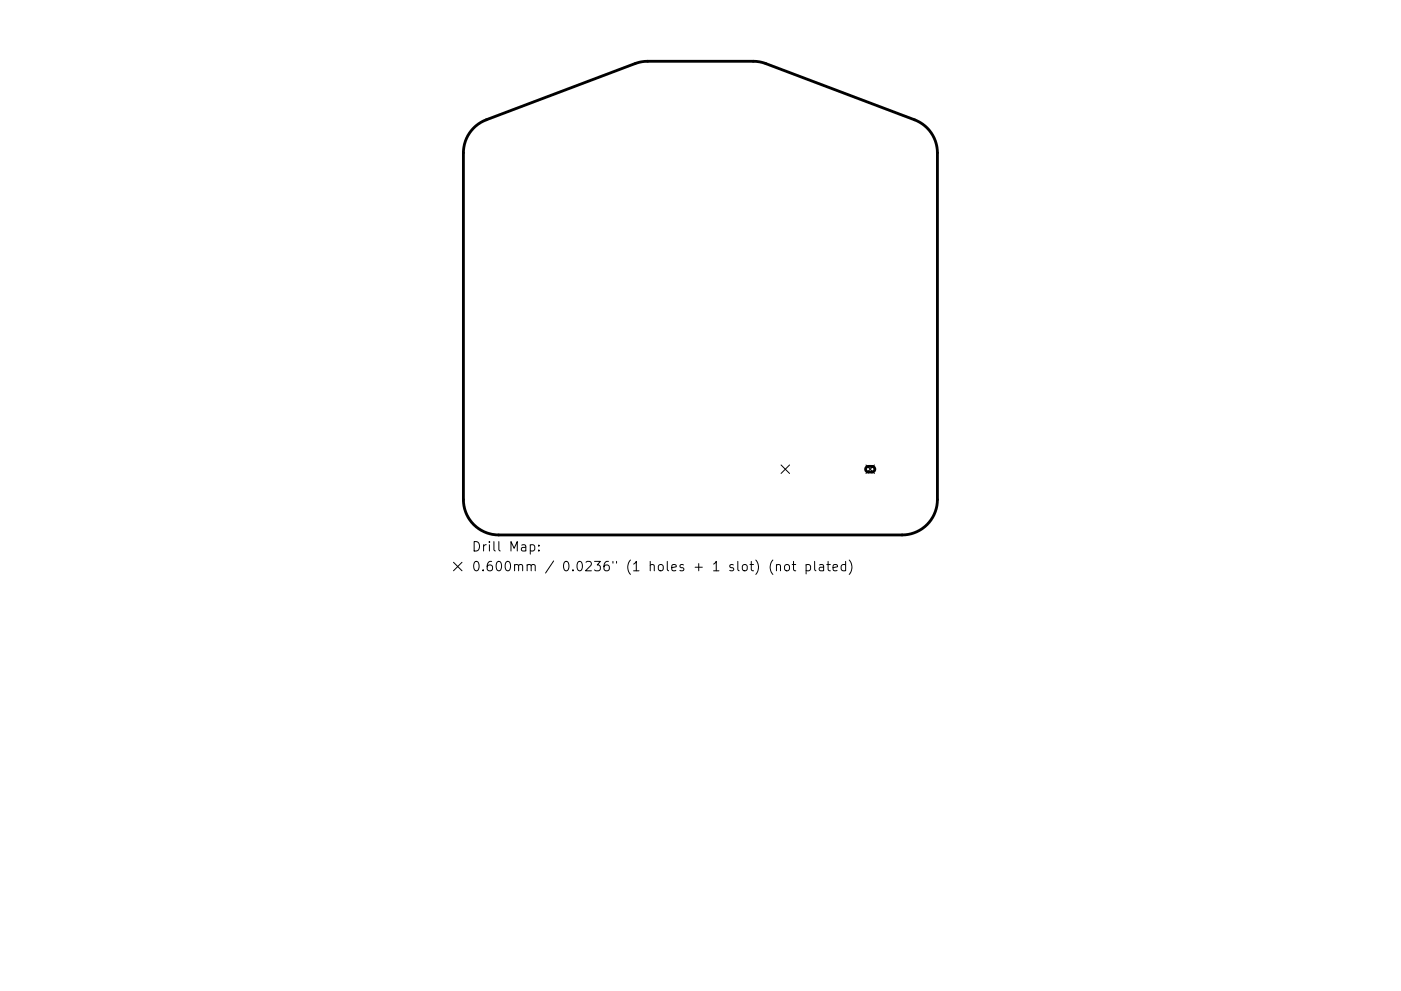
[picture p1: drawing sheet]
<svg xmlns="http://www.w3.org/2000/svg" width="297mm" height="210mm" viewBox="0 0 297 210" stroke-linecap="round" stroke-linejoin="round" font-family="sans-serif">
<defs><g id="words">
<g font-size="2.8">
<text x="100" y="117">Drill Map:</text>
<text x="100" y="121.2">0.600mm / 0.0236&quot; (1 holes + 1 slot) (not plated)</text>
</g>
</g></defs>
<path d="M100.4 27.2l1-.9 1.7-.9 31.6-11.9 1.3-.4 1.3-.1h22.4l1.4 .1 1.2 .4 31.6 11.9a7.5 7.5 0 0 1 4.9 7v73.6a7.5 7.5 0 0 1-7.5 7.5h-85.5a7.5 7.5 0 0 1-7.5-7.5v-73.6a7.5 7.5 0 0 1 2.1-5.2zM183.7 99.1l.4-.1h1l.3 .3v.5l-.4 .3h-1.1l-.4-.4z" fill="none" stroke="#000" stroke-width=".6"/>
<g fill="none" stroke="#000" stroke-width=".21">
<path d="M165.6 98.7l1.8 1.8M167.4 98.7l-1.8 1.8M183.6 98.7l1.8 1.8M185.4 98.7l-1.8 1.8M96.2 119.3l1.8 1.8M98 119.3l-1.8 1.8M112.4 115.7l.6-.1 .4 .4v.5l-.2 .3h-.8M114.2 116.7v.2M114.2 115.7v.2M160.2 118.8a2.29 2.29 0 0 1 0 3.1M163.9 118.8a2.29 2.29 0 0 0 0 3.1M164.6 120a.5 .5 0 0 1 .9 .1v1"/>
<path d="M164.6 119.8v1.3M166.4 120a.54 .54 0 0 1 .6-.2 .54 .54 0 0 1 .4 .4v.5a.54 .54 0 0 1-.5 .4 .54 .54 0 0 1-.6-.4zM168 119.8h.7M168.2 119.1v1.7l.1 .2 .4 .1M170.9 119.9l.6-.1 .4 .4v.5l-.2 .3h-.8M170.9 119.8v2M172.7 119.1v1.7l.3 .3M173.8 119.9h.7l.1 1.2M175.3 119.8h.8M175.6 119.1v1.7l.1 .2 .4 .1M179.3 119.9l-.6-.1-.4 .4v.5l.2 .3h.8M179.3 119.1v2"/>
<path d="M180.1 118.8a2.29 2.29 0 0 1 0 3.1M174.6 120.2l-.6 .1a.39 .39 0 0 0-.3 .4 .39 .39 0 0 0 .3 .4l.6-.1M176.6 120.4l1-.2-.1-.3-.6-.1-.3 .3 .1 .9h.8"/>
</g>
<use href="#words"/>
</svg>
